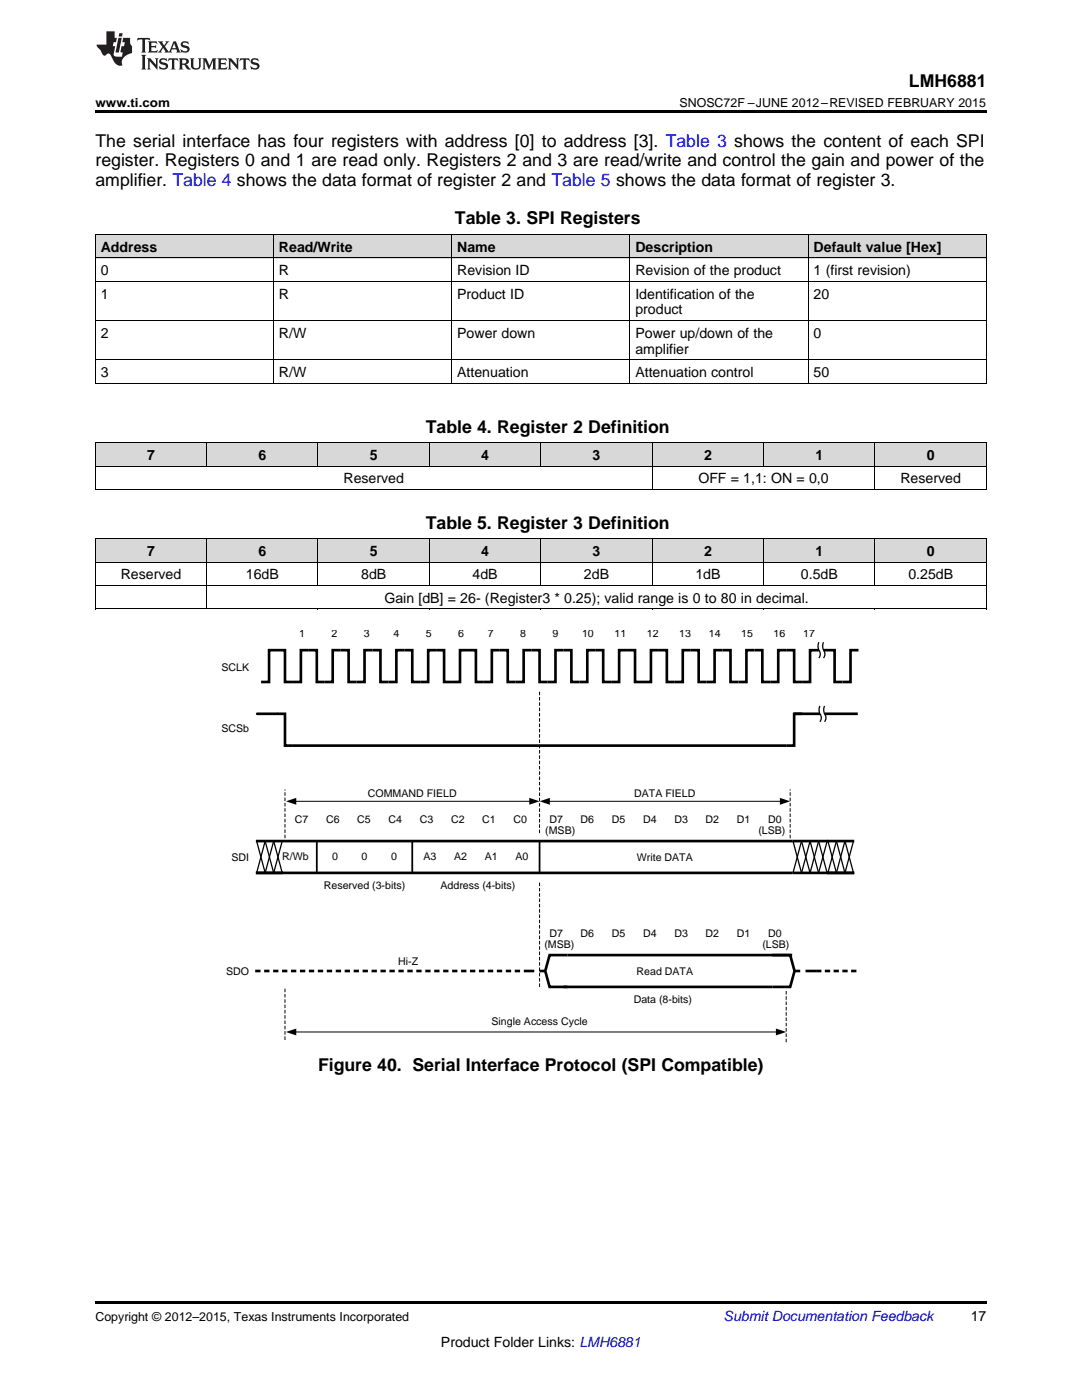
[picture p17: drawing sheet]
<svg xmlns="http://www.w3.org/2000/svg" width="216mm" height="279mm" viewBox="0 0 216 279" stroke-linecap="round" stroke-linejoin="round" font-family="sans-serif">
<defs><g id="words">
<g font-size="3.5">
<text x="181.4" y="17.3">LMH6881</text>
<text x="19" y="29.3">The serial interface has four registers with address [0] to address [3]. Table 3 shows the content of each SPI</text>
<text x="19" y="33.2">register. Registers 0 and 1 are read only. Registers 2 and 3 are read/write and control the gain and power of the</text>
<text x="19" y="37">amplifier. Table 4 shows the data format of register 2 and Table 5 shows the data format of register 3.</text>
<text x="90.8" y="44.8">Table 3. SPI Registers</text>
<text x="84.9" y="86.3">Table 4. Register 2 Definition</text>
<text x="84.9" y="105.5">Table 5. Register 3 Definition</text>
<text x="63.5" y="213.8">Figure 40. Serial Interface Protocol (SPI Compatible)</text>
</g>
<g font-size="2.8">
<text x="20.1" y="50.3">Address</text>
<text x="55.7" y="50.3">Read/Write</text>
<text x="91.2" y="50.3">Name</text>
<text x="126.8" y="50.3">Description</text>
<text x="162.3" y="50.3">Default value [Hex]</text>
<text x="20.1" y="54.9">0</text>
<text x="20.1" y="59.6">1</text>
<text x="55.7" y="54.9">R</text>
<text x="55.7" y="59.6">R</text>
<text x="91.2" y="54.9">Revision ID</text>
<text x="91.2" y="59.6">Product ID</text>
<text x="126.8" y="54.9">Revision of the product</text>
<text x="126.8" y="59.6">Identification of the</text>
<text x="162.3" y="54.9">1 (first revision)</text>
<text x="162.3" y="59.6">20</text>
<text x="126.8" y="62.8">product</text>
<text x="20.1" y="67.4">2</text>
<text x="55.7" y="67.4">R/W</text>
<text x="91.2" y="67.4">Power down</text>
<text x="126.8" y="67.4">Power up/down of the</text>
<text x="126.8" y="70.6">amplifier</text>
<text x="162.3" y="67.4">0</text>
<text x="20.1" y="75.2">3</text>
<text x="55.7" y="75.2">R/W</text>
<text x="91.2" y="75.2">Attenuation</text>
<text x="126.8" y="75.2">Attenuation control</text>
<text x="162.3" y="75.2">50</text>
<text x="29.4" y="91.8">7</text>
<text x="51.6" y="91.8">6</text>
<text x="73.8" y="91.8">5</text>
<text x="96" y="91.8">4</text>
<text x="118.3" y="91.8">3</text>
<text x="140.5" y="91.8">2</text>
<text x="162.7" y="91.8">1</text>
<text x="184.9" y="91.8">0</text>
<text x="68.5" y="96.5">Reserved</text>
<text x="139.3" y="96.5">OFF = 1,1: ON = 0,0</text>
<text x="179.7" y="96.5">Reserved</text>
<text x="29.4" y="111">7</text>
<text x="51.6" y="111">6</text>
<text x="73.8" y="111">5</text>
<text x="96" y="111">4</text>
<text x="118.3" y="111">3</text>
<text x="140.5" y="111">2</text>
<text x="162.7" y="111">1</text>
<text x="184.9" y="111">0</text>
<text x="24.1" y="115.6">Reserved</text>
<text x="49.1" y="115.6">16dB</text>
<text x="72.1" y="115.6">8dB</text>
<text x="94.3" y="115.6">4dB</text>
<text x="116.5" y="115.6">2dB</text>
<text x="138.7" y="115.6">1dB</text>
<text x="159.8" y="115.6">0.5dB</text>
<text x="181.3" y="115.6">0.25dB</text>
<text x="76.7" y="120.3">Gain [dB] = 26- (Register3 * 0.25); valid range is 0 to 80 in decimal.</text>
<text x="193.7" y="263.6">17</text>
<text x="88" y="268.9">Product Folder Links: LMH6881</text>
</g>
<text font-size="2.8" fill="#0000c8" x="144.4" y="263.6">Submit Documentation Feedback</text>
<g font-size="2.5">
<text x="19" y="21.4">www.ti.com</text>
<text x="135.6" y="21.4">SNOSC72F –JUNE 2012–REVISED FEBRUARY 2015</text>
<text x="19" y="263.6">Copyright © 2012–2015, Texas Instruments Incorporated</text>
</g>
<g font-size="2.1">
<text x="59.7" y="127.2">1</text>
<text x="66.1" y="127.2">2</text>
<text x="72.6" y="127.2">3</text>
<text x="78.5" y="127.2">4</text>
<text x="85" y="127.2">5</text>
<text x="91.4" y="127.2">6</text>
<text x="97.3" y="127.2">7</text>
<text x="103.8" y="127.2">8</text>
<text x="110.3" y="127.2">9</text>
<text x="116.1" y="127.2">10</text>
<text x="122.6" y="127.2">11</text>
<text x="129.1" y="127.2">12</text>
<text x="135.5" y="127.2">13</text>
<text x="141.4" y="127.2">14</text>
<text x="147.9" y="127.2">15</text>
<text x="154.4" y="127.2">16</text>
<text x="160.3" y="127.2">17</text>
<text x="44.2" y="133.8">SCLK</text>
<text x="44.2" y="146">SCSb</text>
<text x="73.4" y="159">COMMAND FIELD</text>
<text x="126.6" y="159">DATA FIELD</text>
<text x="58.8" y="164.3">C7</text>
<text x="65.1" y="164.3">C6</text>
<text x="71.3" y="164.3">C5</text>
<text x="77.5" y="164.3">C4</text>
<text x="83.8" y="164.3">C3</text>
<text x="90" y="164.3">C2</text>
<text x="96.2" y="164.3">C1</text>
<text x="102.5" y="164.3">C0</text>
<text x="108.8" y="166.4">(MSB)</text>
<text x="109.6" y="164.3">D7</text>
<text x="115.9" y="164.3">D6</text>
<text x="122.1" y="164.3">D5</text>
<text x="128.3" y="164.3">D4</text>
<text x="134.6" y="164.3">D3</text>
<text x="140.8" y="164.3">D2</text>
<text x="147" y="164.3">D1</text>
<text x="151.3" y="166.4">(LSB)</text>
<text x="153.3" y="164.3">D0</text>
<text x="46.2" y="171.9">SDI</text>
<text x="56.3" y="171.7">R/Wb</text>
<text x="66.3" y="171.7">0</text>
<text x="72.1" y="171.7">0</text>
<text x="78" y="171.7">0</text>
<text x="84.5" y="171.7">A3</text>
<text x="90.6" y="171.7">A2</text>
<text x="96.7" y="171.7">A1</text>
<text x="102.8" y="171.7">A0</text>
<text x="127.1" y="171.8">Write DATA</text>
<text x="64.6" y="177.5">Reserved (3-bits)</text>
<text x="87.9" y="177.5">Address (4-bits)</text>
<text x="108.6" y="189.1">(MSB)</text>
<text x="109.6" y="187">D7</text>
<text x="115.9" y="187">D6</text>
<text x="122.1" y="187">D5</text>
<text x="128.3" y="187">D4</text>
<text x="134.6" y="187">D3</text>
<text x="140.8" y="187">D2</text>
<text x="147" y="187">D1</text>
<text x="152.1" y="189.1">(LSB)</text>
<text x="153.3" y="187">D0</text>
<text x="45.1" y="194.6">SDO</text>
<text x="79.5" y="192.6">Hi-Z</text>
<text x="127" y="194.6">Read DATA</text>
<text x="126.4" y="200.2">Data (8-bits)</text>
<text x="98.1" y="204.6">Single Access Cycle</text>
</g>
</g></defs>
<g fill="#d8d8d8">
<path d="M19 107.6h22.3v4.7h-22.3z"/>
<path d="M41.3 107.6h22.2v4.7h-22.2z"/>
<path d="M63.5 107.6h22.2v4.7h-22.2z"/>
<path d="M85.7 107.6h22.2v4.7h-22.2z"/>
<path d="M107.9 107.6h22.3v4.7h-22.3z"/>
<path d="M130.2 107.6h22.2v4.7h-22.2z"/>
<path d="M152.4 107.6h22.2v4.7h-22.2z"/>
<path d="M174.6 107.6h22.2v4.7h-22.2z"/>
<path d="M19 88.4h22.3v4.7h-22.3z"/>
<path d="M41.3 88.4h22.2v4.7h-22.2z"/>
<path d="M63.5 88.4h22.2v4.7h-22.2z"/>
<path d="M85.7 88.4h22.2v4.7h-22.2z"/>
<path d="M107.9 88.4h22.3v4.7h-22.3z"/>
<path d="M130.2 88.4h22.2v4.7h-22.2z"/>
<path d="M152.4 88.4h22.2v4.7h-22.2z"/>
<path d="M174.6 88.4h22.2v4.7h-22.2z"/>
<path d="M19 46.9h35.6v4.6h-35.6z"/>
<path d="M54.6 46.9h35.6v4.6h-35.6z"/>
<path d="M90.2 46.9h35.5v4.6h-35.5z"/>
<path d="M125.7 46.9h35.6v4.6h-35.6z"/>
<path d="M161.3 46.9h35.5v4.6h-35.5z"/>
</g>
<g fill="#000">
<path d="M19 22h177.8v.5h-177.8zM19 76.5h.2zM90.1 76.5h.1zM125.6 76.5h.1zM161.2 76.5h.1zM196.7 76.5h.1zM19 121.5l.2 .1zM63.4 121.5l.1 .1zM85.6 121.5l.1 .1zM107.8 121.5l.1 .1zM130.1 121.5l.1 .1zM152.3 121.5l.1 .1z"/>
<path d="M174.5 121.5l.1 .1zM196.7 121.5l.1 .1zM19 259.7h177.8v.5h-177.8z"/>
</g>
<g fill="none" stroke="#000" stroke-width=".53">
<path d="M163.4 129.8h-1.8v6.3h-3.1v-6.3h-3.2v6.3h-3.2v-6.3h-3.2v6.3h-3.1v-6.3h-3.2v6.3h-3.2v-6.3h-3.2v6.3h-3.1v-6.3h-3.2v6.3h-3.2v-6.3h-3.2v6.3h-3.1v-6.3h-3.2v6.3h-3.2v-6.3h-3.2v6.3h-3.1v-6.3h-3.2v6.3h-3.2v-6.3h-3.2v6.3h-3.1v-6.3h-3.2v6.3h-3.2v-6.3h-3.2v6.3h-3.1v-6.3h-3.2v6.3h-3.2v-6.3h-3.2v6.3h-3.1v-6.3h-3.2v6.3h-3.2v-6.3h-3.2v6.3h-3.1v-6.3h-3.2v6.3h-1.6M171.3 129.8h-1.6v6.3h-3.2v-6.3h-2.2M51.3 142.5h5.6v6.3h101.6v-6.3h1.6M158.5 142.5h5.1M164.6 142.5h6.6M51.1 174.2h119.4M51.1 167.9h119.4M50.9 193.8h1.1M52.7 193.8h1.1M54.5 193.8h1.1M56.3 193.8h1M58.1 193.8h1"/>
<path d="M59.9 193.8h1M61.6 193.8h1.1M63.4 193.8h1.1M65.2 193.8h1.1M67 193.8h1.1M68.8 193.8h1M70.6 193.8h1M72.4 193.8h1M74.1 193.8h1.1M75.9 193.8h1.1M77.7 193.8h1.1M79.5 193.8h1.1"/>
<path d="M81.3 193.8h1M83.1 193.8h1M84.9 193.8h1M86.6 193.8h1.1M88.4 193.8h1.1M90.2 193.8h1.1M92 193.8h1.1M93.8 193.8h1M95.6 193.8h1M97.4 193.8h1M99.1 193.8h1.1M100.9 193.8h1.1"/>
<path d="M102.7 193.8h1.1M154.1 190.6h3.6l.8 3.2-.8 3.2h-45.3M158.1 190.6h-48.4l-.9 3.2 .9 3.2h3.5M162.8 193.8h1.1M164.6 193.8h1M166.3 193.8h1.1M168.1 193.8h1M169.8 193.8h1.1"/>
</g>
<path d="M163.4 128.2a2.4 2.4 0 0 0 .3 2.2l-.3 .9M164.3 128.2a2.41 2.41 0 0 0 .3 2.2l-.3 .9M163.6 140.9a2.39 2.39 0 0 0 .3 2.2l-.3 .9M164.5 140.9a2.41 2.41 0 0 0 .3 2.2l-.3 .9M51.2 167.9l1.7 6.3 1.7-6.3 1.7 6.3M56.3 167.9l-1.7 6.3-1.7-6.3-1.7 6.3M158.2 167.9l1.7 6.3 1.7-6.3 1.7 6.3 1.7-6.3M158.2 174.2l1.7-6.3 1.7 6.3 1.7-6.3 1.7 6.3M165.2 167.9l1.7 6.3 1.7-6.3 1.7 6.3M170.3 167.9l-1.7 6.3-1.7-6.3-1.7 6.3" fill="none" stroke="#000" stroke-width=".25"/>
<path d="M63.2 167.9v6.3M82.3 167.9v6.3M107.7 167.9v6.3" fill="none" stroke="#000" stroke-width=".35"/>
<path d="M56.9 167.3v-9.8M107.7 166.3v-28.6M157.7 167.3v-9.8M107.7 197v-21.2M56.9 207.5v-10.5M156.9 208v-10.5" fill="none" stroke="#000" stroke-width=".2" stroke-dasharray=".7 .4" stroke-linecap="butt"/>
<g fill="none" stroke="#000" stroke-width=".2">
<path d="M19 56.1h177.8M19 51.5h177.8M19 46.8h177.8M19.1 46.8v29.7M54.6 46.8v29.7M90.1 46.8v29.7M125.7 46.8v29.7M161.2 46.8v29.7M196.8 46.8v29.7M19 76.5h177.8M19 71.8h177.8M19 64h177.8"/>
<path d="M19 97.7h177.8M19 93h177.8M19 88.4h177.8M19.1 88.4v9.4M41.2 88.4v4.7M63.4 88.4v4.7M85.7 88.4v4.7M107.9 88.4v4.7M130.1 88.4v9.4M152.3 88.4v4.7M174.6 88.4v9.4M196.8 88.4v9.4"/>
<path d="M19 116.9h177.8M19 112.2h177.8M19 107.5h177.8M19.1 107.6v14M41.2 107.6v14M63.4 107.6v9.3M85.7 107.6v9.3M107.9 107.6v9.3M130.1 107.6v9.3M152.3 107.6v9.3M174.6 107.6v9.3M196.8 107.6v14"/>
<path d="M19 121.5h177.8M58.9 159.9h46.9M109.5 159.9h46.3M58.9 206h96.1"/>
</g>
<path d="M105.6 159.2l2.1 .7-2.1 .7zM155.6 159.2l2.1 .7-2.1 .7zM57.1 159.9l2-.7v1.4zM107.7 159.9l2-.7v1.4zM57.1 206l2-.7v1.3zM154.8 205.3l2.1 .7-2.1 .6z" fill="#000"/>
<path d="M104.5 193.8h4.3M162.9 193.8h-4.3" fill="none" stroke="#000" stroke-width=".53" stroke-dasharray="2.1 1.1" stroke-linecap="butt"/>
<g fill="none" stroke="#fff" stroke-width=".53">
<path d="M52 193.8h.7M53.8 193.8h.7M55.6 193.8h.7M57.3 193.8h.7M59.1 193.8h.7M60.9 193.8h.7M62.7 193.8h.7M64.5 193.8h.7M66.3 193.8h.7M68.1 193.8h.7M69.8 193.8h.7M71.6 193.8h.7"/>
<path d="M73.4 193.8h.7M75.2 193.8h.7M77 193.8h.7M78.8 193.8h.7M80.6 193.8h.7M82.3 193.8h.7M84.1 193.8h.7M85.9 193.8h.7M87.7 193.8h.7M89.5 193.8h.7M91.3 193.8h.7M93.1 193.8h.7"/>
<path d="M94.8 193.8h.7M96.6 193.8h.7M98.4 193.8h.7M100.2 193.8h.7M102 193.8h.7M103.8 193.8h.7M163.9 193.8h.7M165.6 193.8h.8M167.4 193.8h.7M169.1 193.8h.7M170.9 193.8h.5"/>
</g>
<g fill="#231f20">
<path d="M27.5 7.6l-.1 .5 .4-.2h.6v.1v2.1l-.2 .4h1l-.3-.4v-2.1l.1-.1h.5l.5 .2-.2-.5zM29.5 8.3l.2 .3v1.5l-.2 .4h1.8l.2-.6a1.04 1.04 0 0 1-1.3 .2v-.7h.6l.3 .2v-.6l-.3 .2h-.6v-.6l.8-.1 .4 .3-.2-.5zM31.5 8.3l.9 1.1-.9 1.1h.8l-.2-.2 .5-.7 .4 .7-.2 .2h1.5l-.1-.2 .1-.4h.9l.1 .4-.2 .2h1l-.3-.3-.7-1.9h-.5l-.9 2-.8-1 .9-1h-.8l.1 .3-.3 .5-.4-.6 .2-.2zM34.7 8.6l.4 1h-.7zM36.3 8.4a.63 .63 0 0 0-.2 .7 .63 .63 0 0 0 .6 .4l.6 .2 .1 .2a.75 .75 0 0 1-.7 .4 .75 .75 0 0 1-.6-.5l.1 .7 .1-.1a1.11 1.11 0 0 0 1.5-.6 1.13 1.13 0 0 0-1.2-.8l-.1-.4a1.04 1.04 0 0 1 1.2 .2l-.2-.5-.1 .1-.5-.2zM28.2 10.9l.2 .4v2.2l-.2 .4h1l-.3-.4v-2.2l.3-.4zM29.3 11.6l.3 .4v1.5l-.3 .4h.8l-.2-.4v-1.3l1.5 1.7v-1.9l.2-.4h-.7l.2 .4v.9l-1.1-1.3zM32 11.8a.62 .62 0 0 0-.2 .7 .62 .62 0 0 0 .6 .4l.6 .1 .1 .3a.76 .76 0 0 1-.7 .3 .76 .76 0 0 1-.6-.4l.1 .7 .1-.1a1.11 1.11 0 0 0 1.5-.6 1.13 1.13 0 0 0-1.2-.8l-.1-.4a1.04 1.04 0 0 1 1.2 .2l-.2-.6-.1 .1-.5-.1zM33.7 11.6l-.2 .6a.61 .61 0 0 1 .8-.3v1.6l-.2 .4h.9l-.2-.4v-1.6a.63 .63 0 0 1 .8 .3l-.2-.6zM35.6 11.6l.3 .4v1.5l-.3 .4h1l-.2-.2v-.8l.5 .2a.76 .76 0 0 0 1.2 .7l-1-1a.58 .58 0 0 0 .6-.5 .58 .58 0 0 0-.5-.6zM36.4 11.9h.1a.45 .45 0 0 1 .5 .1 .45 .45 0 0 1 .1 .5l-.7 .2zM37.9 11.6l.2 .2a2.17 2.17 0 0 0 .3 1.9 .99 .99 0 0 0 1.6-.6v-1.1l.2-.4h-.7l.2 .2a1.92 1.92 0 0 1-.2 1.8 .6 .6 0 0 1-.9-.5v-1.1l.2-.4zM40.4 11.6l.2 .4v1.5l-.2 .4h.7l-.2-.4v-1.4l.8 1.8 .8-1.8v1.4l-.2 .4h.9l-.2-.4v-1.5l.2-.4h-.8l-.6 1.5-.6-1.5zM43.4 11.6l.2 .4v1.5l-.2 .4h1.8l.2-.6a1.04 1.04 0 0 1-1.3 .1v-.6h.5l.4 .2v-.6l-.4 .2h-.5v-.7h.8l.3 .3-.1-.6zM45.5 11.6l.2 .4v1.5l-.2 .4h.7l-.2-.4v-1.3l1.5 1.7v-1.9l.2-.4h-.7l.2 .4v.9l-1.1-1.3zM47.9 11.6l-.1 .6a.61 .61 0 0 1 .8-.3v1.6l-.3 .4h1l-.3-.4 .1-1.6a.63 .63 0 0 1 .7 .3l-.1-.6zM50.2 11.8a.62 .62 0 0 0-.2 .7 .62 .62 0 0 0 .6 .4l.6 .1 .2 .3a.76 .76 0 0 1-.8 .3 .76 .76 0 0 1-.6-.4l.1 .7 .2-.1a1.11 1.11 0 0 0 1.5-.6 1.13 1.13 0 0 0-1.3-.8l-.1-.4a1.04 1.04 0 0 1 1.2 .2l-.1-.6-.2 .1-.5-.1z"/>
<path d="M21.2 6.3v2.6h-1.9l.1 .4 .7 .9a.91 .91 0 0 0 1 .8 .56 .56 0 0 1 .5-.3 .56 .56 0 0 1 .5 .3l.4 .8a1.53 1.53 0 0 0 1.9 1.2 1.54 1.54 0 0 1 1-2.1l.9-.3v-1.4a1.52 1.52 0 0 1-.3-1.6h-1.4l-.2 .8h.5l-.2 .8h-.4l-.2 1v.2l.4 .1-.2 .8a1.93 1.93 0 0 1-1.6-.3l.3-1.8h-.5l.2-.8h.4l.2-.8h-.4v-1.3zM23.6 7.6l-.6 2.9h.7l.6-2.9zM23.8 6.6l-.1 .7h.6l.2-.7z"/>
</g>
<use href="#words"/>
</svg>
